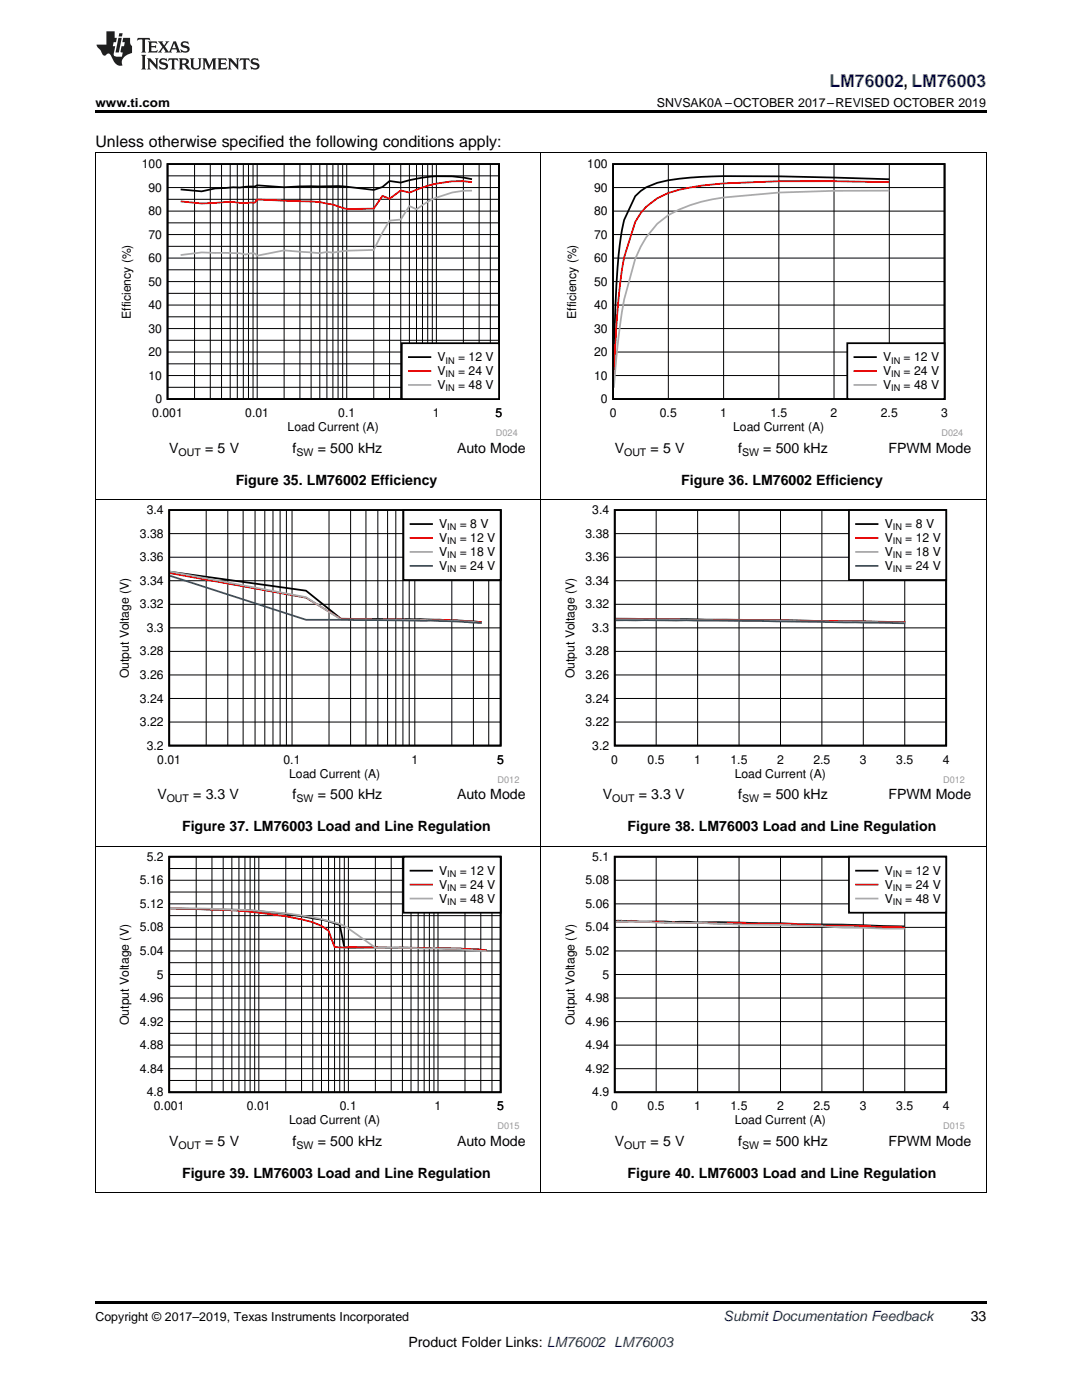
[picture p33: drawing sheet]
<svg xmlns="http://www.w3.org/2000/svg" width="216mm" height="279mm" viewBox="0 0 216 279" stroke-linecap="round" stroke-linejoin="round" font-family="sans-serif">
<defs><g id="words">
<text font-size="3.5" fill="#00f" x="165.5" y="17.3">LM76002, LM76003</text>
<text font-size="3.2" x="19" y="29.3">Unless otherwise specified the following conditions apply:</text>
<g font-size="2.8">
<text x="33.8" y="90.3">V</text>
<text x="40.9" y="90.3">= 5 V</text>
<text x="58.4" y="90.3">f</text>
<text x="63.4" y="90.3">= 500 kHz</text>
<text x="91.2" y="90.3">Auto Mode</text>
<text x="122.7" y="90.3">V</text>
<text x="129.8" y="90.3">= 5 V</text>
<text x="147.3" y="90.3">f</text>
<text x="152.3" y="90.3">= 500 kHz</text>
<text x="177.3" y="90.3">FPWM Mode</text>
<text x="47" y="96.7">Figure 35. LM76002 Efficiency</text>
<text x="135.9" y="96.7">Figure 36. LM76002 Efficiency</text>
<text x="31.4" y="159.5">V</text>
<text x="38.6" y="159.5">= 3.3 V</text>
<text x="58.4" y="159.5">f</text>
<text x="63.4" y="159.5">= 500 kHz</text>
<text x="91.2" y="159.5">Auto Mode</text>
<text x="120.3" y="159.5">V</text>
<text x="127.5" y="159.5">= 3.3 V</text>
<text x="147.3" y="159.5">f</text>
<text x="152.3" y="159.5">= 500 kHz</text>
<text x="177.3" y="159.5">FPWM Mode</text>
<text x="36.3" y="165.9">Figure 37. LM76003 Load and Line Regulation</text>
<text x="125.2" y="165.9">Figure 38. LM76003 Load and Line Regulation</text>
<text x="33.8" y="228.7">V</text>
<text x="40.9" y="228.7">= 5 V</text>
<text x="58.4" y="228.7">f</text>
<text x="63.4" y="228.7">= 500 kHz</text>
<text x="91.2" y="228.7">Auto Mode</text>
<text x="122.7" y="228.7">V</text>
<text x="129.8" y="228.7">= 5 V</text>
<text x="147.3" y="228.7">f</text>
<text x="152.3" y="228.7">= 500 kHz</text>
<text x="177.3" y="228.7">FPWM Mode</text>
<text x="36.3" y="235.1">Figure 39. LM76003 Load and Line Regulation</text>
<text x="125.2" y="235.1">Figure 40. LM76003 Load and Line Regulation</text>
<text x="193.7" y="263.6">33</text>
<text x="81.5" y="268.9">Product Folder Links: LM76002 LM76003</text>
</g>
<text font-size="2.8" fill="#0000c8" x="144.4" y="263.6">Submit Documentation Feedback</text>
<g font-size="2.5">
<text x="19" y="21.4">www.ti.com</text>
<text x="131.1" y="21.4">SNVSAK0A –OCTOBER 2017–REVISED OCTOBER 2019</text>
<text x="19" y="263.6">Copyright © 2017–2019, Texas Instruments Incorporated</text>
</g>
<g font-size="2.4">
<text x="28.3" y="33.5">100</text>
<text x="117.2" y="33.5">100</text>
<text x="29.6" y="38.2">90</text>
<text x="118.5" y="38.2">90</text>
<text x="29.6" y="47.6">70</text>
<text x="29.6" y="42.9">80</text>
<text x="118.5" y="47.6">70</text>
<text x="118.5" y="42.9">80</text>
<text x="29.6" y="52.3">60</text>
<text x="118.5" y="52.3">60</text>
<text x="29.6" y="57">50</text>
<text x="118.5" y="57">50</text>
<text x="26.1" y="63.6" transform="rotate(-90 26.1 63.6)">Efficiency (%)</text>
<text x="29.6" y="61.7">40</text>
<text x="115" y="63.6" transform="rotate(-90 115 63.6)">Efficiency (%)</text>
<text x="118.5" y="61.7">40</text>
<text x="29.6" y="71.1">20</text>
<text x="29.6" y="66.4">30</text>
<text x="118.5" y="71.1">20</text>
<text x="118.5" y="66.4">30</text>
<text x="29.6" y="75.7">10</text>
<text x="87.3" y="72.1">V</text>
<text x="87.3" y="74.9">V</text>
<text x="87.3" y="77.7">V</text>
<text x="91.4" y="72.1">= 12 V</text>
<text x="91.4" y="74.9">= 24 V</text>
<text x="91.4" y="77.7">= 48 V</text>
<text x="118.5" y="75.7">10</text>
<text x="176.2" y="72.1">V</text>
<text x="176.2" y="74.9">V</text>
<text x="176.2" y="77.7">V</text>
<text x="180.3" y="72.1">= 12 V</text>
<text x="180.3" y="74.9">= 24 V</text>
<text x="180.3" y="77.7">= 48 V</text>
<text x="30.4" y="83.2">0.001</text>
<text x="31" y="80.4">0</text>
<text x="48.9" y="83.2">0.01</text>
<text x="67.5" y="83.2">0.1</text>
<text x="86.4" y="83.2">1</text>
<text x="98.9" y="83.2">5</text>
<text x="119.9" y="80.4">0</text>
<text x="121.7" y="83.2">0</text>
<text x="131.7" y="83.2">0.5</text>
<text x="143.7" y="83.2">1</text>
<text x="153.7" y="83.2">1.5</text>
<text x="165.7" y="83.2">2</text>
<text x="175.8" y="83.2">2.5</text>
<text x="187.8" y="83.2">3</text>
<text x="57.4" y="86">Load Current (A)</text>
<text x="146.3" y="86">Load Current (A)</text>
<text x="27.9" y="107.3">3.38</text>
<text x="29.3" y="102.6">3.4</text>
<text x="87.6" y="105.5">V</text>
<text x="91.7" y="105.5">= 8 V</text>
<text x="116.8" y="107.3">3.38</text>
<text x="118.2" y="102.6">3.4</text>
<text x="176.5" y="105.5">V</text>
<text x="180.6" y="105.5">= 8 V</text>
<text x="27.9" y="112">3.36</text>
<text x="87.6" y="108.2">V</text>
<text x="87.6" y="111">V</text>
<text x="87.6" y="113.8">V</text>
<text x="91.7" y="108.2">= 12 V</text>
<text x="91.7" y="111">= 18 V</text>
<text x="91.7" y="113.8">= 24 V</text>
<text x="116.8" y="112">3.36</text>
<text x="176.5" y="108.2">V</text>
<text x="176.5" y="111">V</text>
<text x="176.5" y="113.8">V</text>
<text x="180.6" y="108.2">= 12 V</text>
<text x="180.6" y="111">= 18 V</text>
<text x="180.6" y="113.8">= 24 V</text>
<text x="27.9" y="116.7">3.34</text>
<text x="116.8" y="116.7">3.34</text>
<text x="27.9" y="121.4">3.32</text>
<text x="116.8" y="121.4">3.32</text>
<text x="27.9" y="130.8">3.28</text>
<text x="29.3" y="126.1">3.3</text>
<text x="116.8" y="130.8">3.28</text>
<text x="118.2" y="126.1">3.3</text>
<text x="25.7" y="135.4" transform="rotate(-90 25.7 135.4)">Output Voltage (V)</text>
<text x="27.9" y="135.5">3.26</text>
<text x="114.6" y="135.4" transform="rotate(-90 114.6 135.4)">Output Voltage (V)</text>
<text x="116.8" y="135.5">3.26</text>
<text x="27.9" y="140.2">3.24</text>
<text x="116.8" y="140.2">3.24</text>
<text x="27.9" y="144.9">3.22</text>
<text x="29.3" y="149.6">3.2</text>
<text x="116.8" y="144.9">3.22</text>
<text x="118.2" y="149.6">3.2</text>
<text x="31.4" y="152.4">0.01</text>
<text x="56.6" y="152.4">0.1</text>
<text x="57.7" y="155.2">Load Current (A)</text>
<text x="82.1" y="152.4">1</text>
<text x="99.2" y="152.4">5</text>
<text x="122" y="152.4">0</text>
<text x="129.2" y="152.4">0.5</text>
<text x="138.5" y="152.4">1</text>
<text x="145.8" y="152.4">1.5</text>
<text x="146.6" y="155.2">Load Current (A)</text>
<text x="155.1" y="152.4">2</text>
<text x="162.3" y="152.4">2.5</text>
<text x="171.6" y="152.4">3</text>
<text x="178.8" y="152.4">3.5</text>
<text x="188.1" y="152.4">4</text>
<text x="29.3" y="171.8">5.2</text>
<text x="118.2" y="171.8">5.1</text>
<text x="27.9" y="176.5">5.16</text>
<text x="87.6" y="174.6">V</text>
<text x="87.6" y="177.4">V</text>
<text x="91.7" y="174.6">= 12 V</text>
<text x="91.7" y="177.4">= 24 V</text>
<text x="116.8" y="176.5">5.08</text>
<text x="176.5" y="174.6">V</text>
<text x="176.5" y="177.4">V</text>
<text x="180.6" y="174.6">= 12 V</text>
<text x="180.6" y="177.4">= 24 V</text>
<text x="27.9" y="185.9">5.08</text>
<text x="27.9" y="181.2">5.12</text>
<text x="87.6" y="180.2">V</text>
<text x="91.7" y="180.2">= 48 V</text>
<text x="116.8" y="185.9">5.04</text>
<text x="116.8" y="181.2">5.06</text>
<text x="176.5" y="180.2">V</text>
<text x="180.6" y="180.2">= 48 V</text>
<text x="27.9" y="190.6">5.04</text>
<text x="116.8" y="190.6">5.02</text>
<text x="31.3" y="195.3">5</text>
<text x="120.2" y="195.3">5</text>
<text x="27.9" y="200">4.96</text>
<text x="116.8" y="200">4.98</text>
<text x="25.7" y="204.6" transform="rotate(-90 25.7 204.6)">Output Voltage (V)</text>
<text x="27.9" y="209.4">4.88</text>
<text x="27.9" y="204.7">4.92</text>
<text x="114.6" y="204.6" transform="rotate(-90 114.6 204.6)">Output Voltage (V)</text>
<text x="116.8" y="209.4">4.94</text>
<text x="116.8" y="204.7">4.96</text>
<text x="27.9" y="214.1">4.84</text>
<text x="116.8" y="214.1">4.92</text>
<text x="29.3" y="218.8">4.8</text>
<text x="30.7" y="221.6">0.001</text>
<text x="49.3" y="221.6">0.01</text>
<text x="67.8" y="221.6">0.1</text>
<text x="86.7" y="221.6">1</text>
<text x="99.2" y="221.6">5</text>
<text x="118.2" y="218.8">4.9</text>
<text x="122" y="221.6">0</text>
<text x="129.2" y="221.6">0.5</text>
<text x="138.5" y="221.6">1</text>
<text x="145.8" y="221.6">1.5</text>
<text x="155.1" y="221.6">2</text>
<text x="162.3" y="221.6">2.5</text>
<text x="171.6" y="221.6">3</text>
<text x="178.8" y="221.6">3.5</text>
<text x="188.1" y="221.6">4</text>
<text x="57.7" y="224.3">Load Current (A)</text>
<text x="146.6" y="224.3">Load Current (A)</text>
</g>
<g font-size="2.1">
<text x="35.6" y="90.9">OUT</text>
<text x="59.2" y="90.9">SW</text>
<text x="124.5" y="90.9">OUT</text>
<text x="148.1" y="90.9">SW</text>
<text x="33.3" y="160.1">OUT</text>
<text x="59.2" y="160.1">SW</text>
<text x="122.2" y="160.1">OUT</text>
<text x="148.1" y="160.1">SW</text>
<text x="35.6" y="229.3">OUT</text>
<text x="59.2" y="229.3">SW</text>
<text x="124.5" y="229.3">OUT</text>
<text x="148.1" y="229.3">SW</text>
</g>
<g font-size="1.8">
<text x="88.9" y="72.6">IN</text>
<text x="88.9" y="75.3">IN</text>
<text x="177.8" y="72.6">IN</text>
<text x="177.8" y="75.3">IN</text>
<text x="88.9" y="78.1">IN</text>
<text x="177.8" y="78.1">IN</text>
<text x="89.2" y="105.9">IN</text>
<text x="178.1" y="105.9">IN</text>
<text x="89.2" y="108.6">IN</text>
<text x="89.2" y="111.4">IN</text>
<text x="178.1" y="108.6">IN</text>
<text x="178.1" y="111.4">IN</text>
<text x="89.2" y="114.2">IN</text>
<text x="178.1" y="114.2">IN</text>
<text x="89.2" y="175">IN</text>
<text x="89.2" y="177.8">IN</text>
<text x="178.1" y="175">IN</text>
<text x="178.1" y="177.8">IN</text>
<text x="89.2" y="180.6">IN</text>
<text x="178.1" y="180.6">IN</text>
</g>
<g font-size="1.8" fill="#999">
<text x="99" y="87.1">D024</text>
<text x="187.9" y="87.1">D024</text>
<text x="99.3" y="156.2">D012</text>
<text x="188.2" y="156.2">D012</text>
<text x="99.3" y="225.4">D015</text>
<text x="188.2" y="225.4">D015</text>
</g>
</g></defs>
<path d="M19 238.1h.2zM196.7 238.1h.1zM19 259.7h177.8v.5h-177.8z" fill="#000"/>
<path d="M19.1 168.9v69.2M107.9 168.9v69.2M196.8 168.9v69.2M19 238h177.8" fill="none" stroke="#000" stroke-width=".2"/>
<path d="M23.3 170h80.3v55.5h-80.3z" fill-rule="evenodd" fill="#fff"/>
<path d="M33.8 171h66.1v47h-66.1zM33.9 181.3l5.2 .1a126.9 126.9 0 0 1 12.5 .4 97.6 97.6 0 0 1 14 2.1l2.2 .7 .9 4.4 23 .3 5.4 .3" fill="none" stroke="#000" stroke-width=".35"/>
<g fill="none" stroke="#000" stroke-width=".2">
<path d="M33.8 178h66.1M33.8 175.7h66.1M33.8 173.3h66.1M39.1 171v47M42.3 171v47M44.5 171v47M46.3 171v47M47.7 171v47M48.9 171v47M49.9 171v47M50.8 171v47M51.6 171v47"/>
<path d="M57 171v47M60.2 171v47M62.4 171v47M64.1 171v47M65.6 171v47M66.8 171v47M67.8 171v47M68.7 171v47M69.5 171v47M74.9 171v47M78.1 171v47M80.3 171v47"/>
<path d="M82 171v47M83.4 171v47M84.6 171v47M85.7 171v47M86.6 171v47M87.4 171v47M92.8 171v47M95.9 171v47M98.2 171v47M99.9 171v47M33.8 199.2h66.1M33.8 196.8h66.1"/>
<path d="M33.8 194.5h66.1M33.8 192.1h66.1M33.8 189.8h66.1M33.8 187.4h66.1M33.8 185.1h66.1M33.8 182.7h66.1M33.8 180.4h66.1M33.8 215.6h66.1M33.8 213.3h66.1M33.8 210.9h66.1M33.8 208.6h66.1M33.8 206.2h66.1"/>
<path d="M33.8 203.9h66.1M33.8 201.5h66.1"/>
</g>
<path d="M33.9 181.3l5.2 .1a115.5 115.5 0 0 1 12.5 .7l5.4 .8 3.2 .6 2.2 .5 1.7 .8 1.5 1 1.2 3.2 11.3 .1a238.3 238.3 0 0 1 18.5 .5l.5 .2" fill="none" stroke="#f00" stroke-width=".35"/>
<path d="M33.9 181.3l8.4 .1 8.5 .3a79.2 79.2 0 0 1 16 2.4l1.9 .7 6.2 4.3a263.1 263.1 0 0 1 21.7 .7h.5" fill="none" stroke="#aaa" stroke-width=".35"/>
<path d="M80.5 171h19.4v11.1h-19.4z" fill-rule="evenodd" fill="#fff"/>
<path d="M80.5 171h19.4v11.2h-19.4zM81.9 173.8h4.3" fill="none" stroke="#000" stroke-width=".35"/>
<path d="M81.9 176.5h4.3" fill="none" stroke="#f00" stroke-width=".35"/>
<path d="M81.9 179.3h4.3" fill="none" stroke="#aaa" stroke-width=".35"/>
<path d="M112.2 170h80.3v55.5h-80.3z" fill-rule="evenodd" fill="#fff"/>
<path d="M122.7 171h66.1v47h-66.1zM122.8 183.8l32.9 .5 24.8 .6" fill="none" stroke="#000" stroke-width=".35"/>
<g fill="none" stroke="#000" stroke-width=".2">
<path d="M122.7 175.7h66.1M130.9 171v47M139.2 171v47M147.5 171v47M155.7 171v47M164 171v47M172.3 171v47M180.5 171v47M122.7 199.2h66.1M122.7 194.5h66.1M122.7 189.8h66.1M122.7 185.1h66.1"/>
<path d="M122.7 180.4h66.1M122.7 213.3h66.1M122.7 208.6h66.1M122.7 203.9h66.1"/>
</g>
<path d="M122.8 183.9l.4 .1 .1-.2 .5 .2 .4-.1 .1 .1 1.7-.1 17.3 .4a1146.7 1146.7 0 0 1 37.2 .8" fill="none" stroke="#f00" stroke-width=".35"/>
<path d="M122.8 183.9a.41 .41 0 0 0 .7 0l.3 .1 .2-.2 .3 .2h5l1.6 .1 8.3 .1 8.3 .3 8.2 .1 8.3 .2 4.1 .3 12.4 .2" fill="none" stroke="#aaa" stroke-width=".35"/>
<path d="M169.4 171h19.4v11.1h-19.4z" fill-rule="evenodd" fill="#fff"/>
<path d="M169.4 171h19.4v11.2h-19.4zM170.8 173.8h4.3" fill="none" stroke="#000" stroke-width=".35"/>
<path d="M170.8 176.5h4.3" fill="none" stroke="#f00" stroke-width=".35"/>
<path d="M170.8 179.3h4.3" fill="none" stroke="#aaa" stroke-width=".35"/>
<path d="M19.1 99.7v69.2M107.9 99.7v69.2M196.8 99.7v69.2M19 168.9h177.8" fill="none" stroke="#000" stroke-width=".2"/>
<path d="M23.3 100.8h80.3v55.5h-80.3z" fill-rule="evenodd" fill="#fff"/>
<path d="M33.8 101.8h66.1v47h-66.1zM33.9 114.1l27.2 3.8 6.9 5.6 15.8 .1 7.3 .2 5 .4" fill="none" stroke="#000" stroke-width=".35"/>
<g fill="none" stroke="#000" stroke-width=".2">
<path d="M33.8 115.9h66.1M33.8 111.2h66.1M33.8 106.5h66.1M41.1 101.8v47M45.5 101.8v47M48.5 101.8v47M50.9 101.8v47M52.8 101.8v47M54.5 101.8v47M55.9 101.8v47M57.1 101.8v47M58.3 101.8v47"/>
<path d="M65.7 101.8v47M70 101.8v47M73 101.8v47M75.4 101.8v47M77.3 101.8v47M79 101.8v47M80.4 101.8v47M81.7 101.8v47M82.8 101.8v47M90.2 101.8v47M94.5 101.8v47M97.5 101.8v47"/>
<path d="M99.9 101.8v47M33.8 139.4h66.1M33.8 134.7h66.1M33.8 130h66.1M33.8 125.3h66.1M33.8 120.6h66.1M33.8 144.1h66.1"/>
</g>
<path d="M33.9 114.4l27.2 4.9 6.9 4.2 13.2 .2a159.5 159.5 0 0 1 14.2 .4l.7 .1" fill="none" stroke="#f00" stroke-width=".35"/>
<path d="M33.9 114.1l27.2 5.1 6.9 4.4 19.7 .2 5.5 .2 2.9 .3" fill="none" stroke="#aaa" stroke-width=".35"/>
<path d="M33.9 114.9l27.2 8.8 11.1 .1a312.3 312.3 0 0 1 19.5 .3l4.4 .3" fill="none" stroke="#295c75" stroke-width=".35"/>
<path d="M80.5 101.8h19.4v14h-19.4z" fill-rule="evenodd" fill="#fff"/>
<path d="M80.5 101.8h19.4v14h-19.4zM81.9 104.6h4.3" fill="none" stroke="#000" stroke-width=".35"/>
<path d="M81.9 107.4h4.3" fill="none" stroke="#f00" stroke-width=".35"/>
<path d="M81.9 110.1h4.3" fill="none" stroke="#aaa" stroke-width=".35"/>
<path d="M81.9 112.9h4.3" fill="none" stroke="#295c75" stroke-width=".35"/>
<path d="M112.2 100.8h80.3v55.5h-80.3z" fill-rule="evenodd" fill="#fff"/>
<path d="M122.7 101.8h66.1v47h-66.1zM122.8 123.5l57.8 .7" fill="none" stroke="#000" stroke-width=".35"/>
<g fill="none" stroke="#000" stroke-width=".2">
<path d="M122.7 115.9h66.1M122.7 111.2h66.1M122.7 106.5h66.1M130.9 101.8v47M139.2 101.8v47M147.5 101.8v47M155.7 101.8v47M164 101.8v47M172.3 101.8v47M180.5 101.8v47M122.7 139.4h66.1M122.7 134.7h66.1"/>
<path d="M122.7 130h66.1M122.7 125.3h66.1M122.7 120.6h66.1M122.7 144.1h66.1"/>
</g>
<path d="M122.8 123.6l28 .2 29.8 .4" fill="none" stroke="#f00" stroke-width=".35"/>
<path d="M122.8 123.7l30 .2 27.8 .4" fill="none" stroke="#aaa" stroke-width=".35"/>
<path d="M122.8 123.8l28 .1 29.8 .5" fill="none" stroke="#295c75" stroke-width=".35"/>
<path d="M169.4 101.8h19.4v14h-19.4z" fill-rule="evenodd" fill="#fff"/>
<path d="M169.4 101.8h19.4v14h-19.4zM170.8 104.6h4.3" fill="none" stroke="#000" stroke-width=".35"/>
<path d="M170.8 107.4h4.3" fill="none" stroke="#f00" stroke-width=".35"/>
<path d="M170.8 110.1h4.3" fill="none" stroke="#aaa" stroke-width=".35"/>
<path d="M170.8 112.9h4.3" fill="none" stroke="#295c75" stroke-width=".35"/>
<path d="M19.1 30.5v69.2M107.9 30.5v69.2M196.8 30.5v69.2M19 99.7h177.8" fill="none" stroke="#000" stroke-width=".2"/>
<path d="M23.7 31.8h79.6v55.4h-79.6z" fill-rule="evenodd" fill="#fff"/>
<path d="M33.4 32.7h66.2v46.9h-66.2zM94.2 35.8a27.4 27.4 0 0 0-14.2 .6l-2.3-.3-1.4 1.2-1.7 .6-7.1-.8-7.7 .1-3.1 .2-5.4-.4-.5 .2-7.9 .4-2.7 .6-4.2-.4" fill="none" stroke="#000" stroke-width=".35"/>
<g fill="none" stroke="#000" stroke-width=".2">
<path d="M33.4 39.8h66.2M33.4 37.4h66.2M33.4 35.1h66.2M38.8 32.7v46.9M42 32.7v46.9M44.2 32.7v46.9M45.9 32.7v46.9M47.4 32.7v46.9M48.5 32.7v46.9M49.6 32.7v46.9M50.5 32.7v46.9M51.3 32.7v46.9"/>
<path d="M56.7 32.7v46.9M59.8 32.7v46.9M62.1 32.7v46.9M63.8 32.7v46.9M65.2 32.7v46.9M66.4 32.7v46.9M67.5 32.7v46.9M68.4 32.7v46.9M69.2 32.7v46.9M74.6 32.7v46.9M77.7 32.7v46.9M80 32.7v46.9"/>
<path d="M81.7 32.7v46.9M83.1 32.7v46.9M84.3 32.7v46.9M85.3 32.7v46.9M86.3 32.7v46.9M87.1 32.7v46.9M92.5 32.7v46.9M95.6 32.7v46.9M97.8 32.7v46.9M99.6 32.7v46.9M33.4 58.5h66.2M33.4 56.2h66.2"/>
<path d="M33.4 53.8h66.2M33.4 51.5h66.2M33.4 49.2h66.2M33.4 46.8h66.2M33.4 44.5h66.2M33.4 42.1h66.2M33.4 77.3h66.2M33.4 74.9h66.2M33.4 72.6h66.2M33.4 70.3h66.2M33.4 67.9h66.2M33.4 65.6h66.2"/>
<path d="M33.4 63.2h66.2M33.4 60.9h66.2"/>
</g>
<path d="M94.2 36.4a22.9 22.9 0 0 0-12.5 2l-1.7-.4-2.3 1.7-1.4-.6-1.7 2.5-5.4 .1-.8-.2a23.6 23.6 0 0 0-8.6-1.3l-8.5-.4-.5 .7h-2.9l-1.4-.2-6.3 .3-4.2-.4" fill="none" stroke="#f00" stroke-width=".35"/>
<path d="M94.2 38a17.8 17.8 0 0 0-11.1 3.8l-1.4-.7-1.7 2.7-2.3 .2-1.4 2.4-1.7 3.5-5.4 .1-2.8 .4-1.2-.1-1.4 .2-7.1-.5-5.4 1-.5-.4-.8-.1-1 .3a27.4 27.4 0 0 0-6.1-.3l-2.7-.1-4.2 .5" fill="none" stroke="#aaa" stroke-width=".35"/>
<path d="M80.2 68.5h19.4v11.1h-19.4z" fill-rule="evenodd" fill="#fff"/>
<path d="M80.2 68.5h19.4v11.1h-19.4zM81.6 71.3h4.3" fill="none" stroke="#000" stroke-width=".35"/>
<path d="M81.6 74h4.3" fill="none" stroke="#f00" stroke-width=".35"/>
<path d="M81.6 76.8h4.3" fill="none" stroke="#aaa" stroke-width=".35"/>
<path d="M112.6 31.8h79.6v55.4h-79.6z" fill-rule="evenodd" fill="#fff"/>
<path d="M122.3 32.7h66.2v46.9h-66.2zM177.4 35.8a562.3 562.3 0 0 0-37.4-.5 44 44 0 0 0-8.9 1.2l-2.2 .9-1.1 .7-1.1 1.1-2.2 4.7-.6 3.4a205.2 205.2 0 0 0-1.4 22.8v1" fill="none" stroke="#000" stroke-width=".35"/>
<g fill="none" stroke="#000" stroke-width=".2">
<path d="M122.3 37.4h66.2M133.4 32.7v46.9M144.4 32.7v46.9M155.4 32.7v46.9M166.4 32.7v46.9M177.4 32.7v46.9M122.3 56.2h66.2M122.3 51.5h66.2M122.3 46.8h66.2M122.3 42.1h66.2M122.3 74.9h66.2M122.3 70.3h66.2"/>
<path d="M122.3 65.6h66.2M122.3 60.9h66.2"/>
</g>
<path d="M177.4 36.4a307.5 307.5 0 0 0-35.2 .4 41.2 41.2 0 0 0-8.8 1.7 11.5 11.5 0 0 0-6.7 5.8l-2.2 7.1a173.1 173.1 0 0 0-2 23.8" fill="none" stroke="#f00" stroke-width=".35"/>
<path d="M177.4 38.1h-11l-11 .3-11 1a29.7 29.7 0 0 0-11 3.5 17.7 17.7 0 0 0-6.7 8.8l-2.2 8.1a164 164 0 0 0-2 17.6" fill="none" stroke="#aaa" stroke-width=".35"/>
<path d="M169.1 68.5h19.4v11.1h-19.4z" fill-rule="evenodd" fill="#fff"/>
<path d="M169.1 68.5h19.4v11.1h-19.4zM170.5 71.3h4.3" fill="none" stroke="#000" stroke-width=".35"/>
<path d="M170.5 74h4.3" fill="none" stroke="#f00" stroke-width=".35"/>
<path d="M170.5 76.8h4.3" fill="none" stroke="#aaa" stroke-width=".35"/>
<path d="M19 30.5h177.8" fill="none" stroke="#000" stroke-width=".2"/>
<path d="M19 22h177.8v.5h-177.8z" fill="#000"/>
<g fill="#231f20">
<path d="M27.5 7.6l-.1 .5 .4-.2h.6v.1v2.1l-.2 .4h1l-.3-.4v-2.1l.1-.1h.5l.5 .2-.2-.5zM29.5 8.3l.2 .3v1.5l-.2 .4h1.8l.2-.6a1.04 1.04 0 0 1-1.3 .2v-.7h.6l.3 .2v-.6l-.3 .2h-.6v-.6l.8-.1 .4 .3-.2-.5zM31.5 8.3l.9 1.1-.9 1.1h.8l-.2-.2 .5-.7 .4 .7-.2 .2h1.5l-.1-.2 .1-.4h.9l.1 .4-.2 .2h1l-.3-.3-.7-1.9h-.5l-.9 2-.8-1 .9-1h-.8l.1 .3-.3 .5-.4-.6 .2-.2zM34.7 8.6l.4 1h-.7zM36.3 8.4a.63 .63 0 0 0-.2 .7 .63 .63 0 0 0 .6 .4l.6 .2 .1 .2a.75 .75 0 0 1-.7 .4 .75 .75 0 0 1-.6-.5l.1 .7 .1-.1a1.11 1.11 0 0 0 1.5-.6 1.13 1.13 0 0 0-1.2-.8l-.1-.4a1.04 1.04 0 0 1 1.2 .2l-.2-.5-.1 .1-.5-.2zM28.2 10.9l.2 .4v2.2l-.2 .4h1l-.3-.4v-2.2l.3-.4zM29.3 11.6l.3 .4v1.5l-.3 .4h.8l-.2-.4v-1.3l1.5 1.7v-1.9l.2-.4h-.7l.2 .4v.9l-1.1-1.3zM32 11.8a.62 .62 0 0 0-.2 .7 .62 .62 0 0 0 .6 .4l.6 .1 .1 .3a.76 .76 0 0 1-.7 .3 .76 .76 0 0 1-.6-.4l.1 .7 .1-.1a1.11 1.11 0 0 0 1.5-.6 1.13 1.13 0 0 0-1.2-.8l-.1-.4a1.04 1.04 0 0 1 1.2 .2l-.2-.6-.1 .1-.5-.1zM33.7 11.6l-.2 .6a.61 .61 0 0 1 .8-.3v1.6l-.2 .4h.9l-.2-.4v-1.6a.63 .63 0 0 1 .8 .3l-.2-.6zM35.6 11.6l.3 .4v1.5l-.3 .4h1l-.2-.2v-.8l.5 .2a.76 .76 0 0 0 1.2 .7l-1-1a.58 .58 0 0 0 .6-.5 .58 .58 0 0 0-.5-.6zM36.4 11.9h.1a.45 .45 0 0 1 .5 .1 .45 .45 0 0 1 .1 .5l-.7 .2zM37.9 11.6l.2 .2a2.17 2.17 0 0 0 .3 1.9 .99 .99 0 0 0 1.6-.6v-1.1l.2-.4h-.7l.2 .2a1.92 1.92 0 0 1-.2 1.8 .6 .6 0 0 1-.9-.5v-1.1l.2-.4zM40.4 11.6l.2 .4v1.5l-.2 .4h.7l-.2-.4v-1.4l.8 1.8 .8-1.8v1.4l-.2 .4h.9l-.2-.4v-1.5l.2-.4h-.8l-.6 1.5-.6-1.5zM43.4 11.6l.2 .4v1.5l-.2 .4h1.8l.2-.6a1.04 1.04 0 0 1-1.3 .1v-.6h.5l.4 .2v-.6l-.4 .2h-.5v-.7h.8l.3 .3-.1-.6zM45.5 11.6l.2 .4v1.5l-.2 .4h.7l-.2-.4v-1.3l1.5 1.7v-1.9l.2-.4h-.7l.2 .4v.9l-1.1-1.3zM47.9 11.6l-.1 .6a.61 .61 0 0 1 .8-.3v1.6l-.3 .4h1l-.3-.4 .1-1.6a.63 .63 0 0 1 .7 .3l-.1-.6zM50.2 11.8a.62 .62 0 0 0-.2 .7 .62 .62 0 0 0 .6 .4l.6 .1 .2 .3a.76 .76 0 0 1-.8 .3 .76 .76 0 0 1-.6-.4l.1 .7 .2-.1a1.11 1.11 0 0 0 1.5-.6 1.13 1.13 0 0 0-1.3-.8l-.1-.4a1.04 1.04 0 0 1 1.2 .2l-.1-.6-.2 .1-.5-.1z"/>
<path d="M21.2 6.3v2.6h-1.9l.1 .4 .7 .9a.91 .91 0 0 0 1 .8 .56 .56 0 0 1 .5-.3 .56 .56 0 0 1 .5 .3l.4 .8a1.53 1.53 0 0 0 1.9 1.2 1.54 1.54 0 0 1 1-2.1l.9-.3v-1.4a1.52 1.52 0 0 1-.3-1.6h-1.4l-.2 .8h.5l-.2 .8h-.4l-.2 1v.2l.4 .1-.2 .8a1.93 1.93 0 0 1-1.6-.3l.3-1.8h-.5l.2-.8h.4l.2-.8h-.4v-1.3zM23.6 7.6l-.6 2.9h.7l.6-2.9zM23.8 6.6l-.1 .7h.6l.2-.7z"/>
</g>
<use href="#words"/>
</svg>
